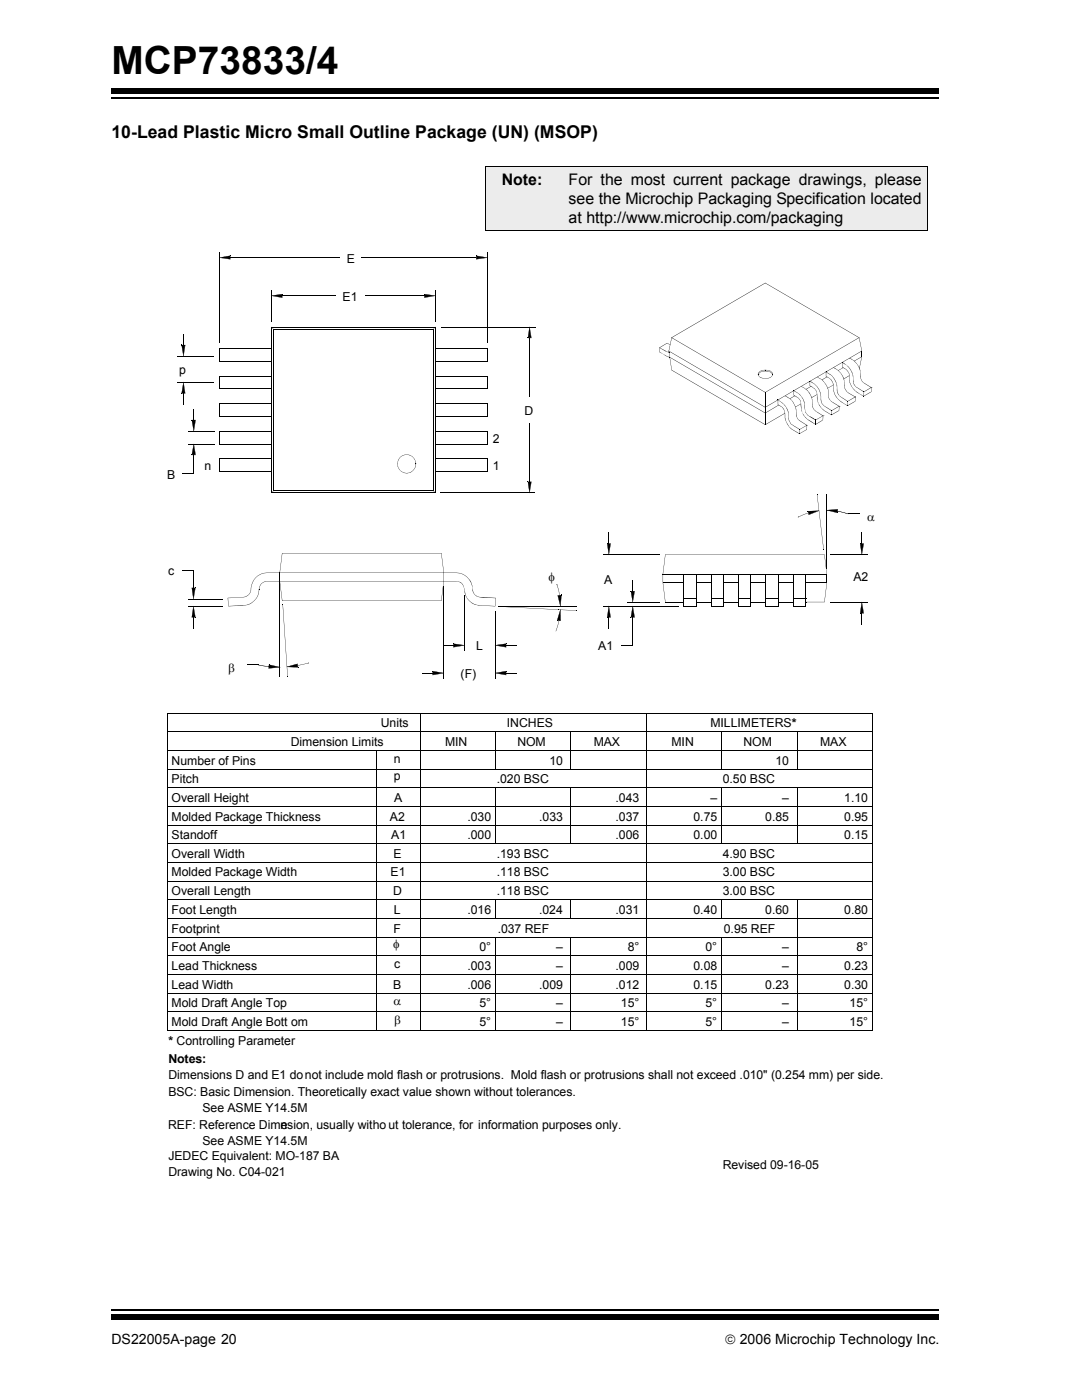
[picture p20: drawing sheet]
<svg xmlns="http://www.w3.org/2000/svg" width="216mm" height="279mm" viewBox="0 0 216 279" stroke-linecap="round" stroke-linejoin="round" font-family="sans-serif">
<defs><g id="words">
<text font-size="7.7" x="22.2" y="14.7">MCP73833/4</text>
<text font-size="3.5" x="22.2" y="27.5">10-Lead Plastic Micro Small Outline Package (UN) (MSOP)</text>
<g font-size="3.2">
<text x="100.1" y="36.8">Note:</text>
<text x="113.4" y="36.8">For the most current package drawings, please</text>
<text x="113.4" y="40.7">see the Microchip Packaging Specification located</text>
<text x="113.4" y="44.6">at http://www.microchip.com/packaging</text>
</g>
<g font-size="2.8">
<text x="22.2" y="268.1">DS22005A-page 20</text>
<text x="144.5" y="268.1">© 2006 Microchip Technology Inc.</text>
</g>
<g font-size="2.5">
<text x="69.2" y="52.5">E</text>
<text x="68.3" y="60">E1</text>
<text x="35.7" y="74.7">p</text>
<text x="104.6" y="82.8">D</text>
<text x="98.3" y="88.3">2</text>
<text x="33.4" y="95.6">B</text>
<text x="40.8" y="93.9">n</text>
<text x="98.3" y="93.9">1</text>
<text x="172.9" y="104">α</text>
<text x="33.5" y="114.8">c</text>
<text x="109.4" y="115.9">φ</text>
<text x="120.5" y="116.6">A</text>
<text x="170.2" y="116">A2</text>
<text x="95" y="129.8">L</text>
<text x="119.3" y="129.8">A1</text>
<text x="45.5" y="134.2">β</text>
<text x="91.8" y="135.4">(F)</text>
<text x="58" y="148.9">Dimension Limits</text>
<text x="75.9" y="145.2">Units</text>
<text x="88.8" y="148.9">MIN</text>
<text x="101.1" y="145.2">INCHES</text>
<text x="103.2" y="148.9">NOM</text>
<text x="118.4" y="148.9">MAX</text>
<text x="133.9" y="148.9">MIN</text>
<text x="141.6" y="145.2">MILLIMETERS*</text>
<text x="148.2" y="148.9">NOM</text>
<text x="163.5" y="148.9">MAX</text>
<text x="34.2" y="152.6">Number of Pins</text>
<text x="78.5" y="155.7">p</text>
<text x="78.5" y="152.3">n</text>
<text x="109.5" y="152.6">10</text>
<text x="154.6" y="152.6">10</text>
<text x="34.2" y="156.3">Pitch</text>
<text x="34.2" y="160.1">Overall Height</text>
<text x="78.6" y="160.1">A</text>
<text x="99" y="156.3">.020 BSC</text>
<text x="122.7" y="160.1">.043</text>
<text x="141.7" y="160.1">–</text>
<text x="144.1" y="156.3">0.50 BSC</text>
<text x="156" y="160.1">–</text>
<text x="168.3" y="160.1">1.10</text>
<text x="34.2" y="163.8">Molded Package Thickness</text>
<text x="34.2" y="167.5">Standoff</text>
<text x="77.7" y="163.8">A2</text>
<text x="78" y="167.5">A1</text>
<text x="93.2" y="167.5">.000</text>
<text x="93.2" y="163.8">.030</text>
<text x="107.5" y="163.8">.033</text>
<text x="122.7" y="163.8">.037</text>
<text x="122.7" y="167.5">.006</text>
<text x="138.3" y="167.5">0.00</text>
<text x="138.3" y="163.8">0.75</text>
<text x="152.6" y="163.8">0.85</text>
<text x="168.3" y="167.5">0.15</text>
<text x="168.3" y="163.8">0.95</text>
<text x="34.2" y="171.2">Overall Width</text>
<text x="78.4" y="171.2">E</text>
<text x="99" y="171.2">.193 BSC</text>
<text x="144.1" y="171.2">4.90 BSC</text>
<text x="34.2" y="174.9">Molded Package Width</text>
<text x="34.2" y="178.7">Overall Length</text>
<text x="77.9" y="174.9">E1</text>
<text x="78.4" y="178.7">D</text>
<text x="99" y="174.9">.118 BSC</text>
<text x="99" y="178.7">.118 BSC</text>
<text x="144.1" y="174.9">3.00 BSC</text>
<text x="144.1" y="178.7">3.00 BSC</text>
<text x="34.2" y="182.4">Foot Length</text>
<text x="78.5" y="182.4">L</text>
<text x="93.2" y="182.4">.016</text>
<text x="107.5" y="182.4">.024</text>
<text x="122.7" y="182.4">.031</text>
<text x="138.3" y="182.4">0.40</text>
<text x="152.6" y="182.4">0.60</text>
<text x="168.3" y="182.4">0.80</text>
<text x="34.2" y="189.9">Foot Angle</text>
<text x="34.2" y="186.1">Footprint</text>
<text x="78.4" y="189.2">φ</text>
<text x="78.4" y="186.1">F</text>
<text x="95.6" y="189.9">0°</text>
<text x="99.3" y="186.1">.037 REF</text>
<text x="110.9" y="189.9">–</text>
<text x="125.2" y="189.9">8°</text>
<text x="140.7" y="189.9">0°</text>
<text x="144.3" y="186.1">0.95 REF</text>
<text x="156" y="189.9">–</text>
<text x="170.8" y="189.9">8°</text>
<text x="34.2" y="197.3">Lead Width</text>
<text x="34.2" y="193.6">Lead Thickness</text>
<text x="78.4" y="197.3">B</text>
<text x="78.6" y="193.2">c</text>
<text x="93.2" y="193.6">.003</text>
<text x="93.2" y="197.3">.006</text>
<text x="107.5" y="197.3">.009</text>
<text x="110.9" y="193.6">–</text>
<text x="122.7" y="193.6">.009</text>
<text x="122.7" y="197.3">.012</text>
<text x="138.3" y="193.6">0.08</text>
<text x="138.3" y="197.3">0.15</text>
<text x="152.6" y="197.3">0.23</text>
<text x="156" y="193.6">–</text>
<text x="168.3" y="193.6">0.23</text>
<text x="168.3" y="197.3">0.30</text>
<text x="34.2" y="201">Mold Draft Angle Top</text>
<text x="78.4" y="200.7">α</text>
<text x="95.6" y="201">5°</text>
<text x="110.9" y="201">–</text>
<text x="123.8" y="201">15°</text>
<text x="140.7" y="201">5°</text>
<text x="156" y="201">–</text>
<text x="169.4" y="201">15°</text>
<text x="33.6" y="208.5">* Controlling Parameter</text>
<text x="34.2" y="204.7">Mold Draft Angle Bott om</text>
<text x="78.6" y="204.4">β</text>
<text x="95.6" y="204.7">5°</text>
<text x="110.9" y="204.7">–</text>
<text x="123.8" y="204.7">15°</text>
<text x="140.7" y="204.7">5°</text>
<text x="156" y="204.7">–</text>
<text x="169.4" y="204.7">15°</text>
<text x="33.6" y="215.4">Dimensions D and E1 do not include mold flash or protrusions. Mold flash or protrusions shall not exceed .010&quot; (0.254 mm) per side.</text>
<text x="33.6" y="212.2">Notes:</text>
<text x="33.6" y="218.7">BSC: Basic Dimension. Theoretically exact value shown without tolerances.</text>
<text x="40.4" y="222">See ASME Y14.5M</text>
<text x="33.5" y="225.3">REF: Reference Dime</text>
<text x="55.9" y="225.3">nsion, usually witho ut tolerance, for information purposes only.</text>
<text x="33.6" y="231.5">JEDEC Equivalent: MO-187 BA</text>
<text x="40.4" y="228.5">See ASME Y14.5M</text>
<text x="144.1" y="233.3">Revised 09-16-05</text>
<text x="33.6" y="234.7">Drawing No. C04-021</text>
</g>
</g></defs>
<path d="M22.2 19.6h165.1" fill="none" stroke="#000" stroke-width=".36"/>
<path d="M22.2 17.7h165.1v1h-165.1z" fill="#000"/>
<path d="M22.2 260.3h165.1v6h-165.1z" fill="#fff"/>
<path d="M22.2 261.4h165.1" fill="none" stroke="#000" stroke-width=".36"/>
<g fill="#000">
<path d="M43.8 51.4l2.1 .4zM45.9 51l.1 .8zM54.1 59l2.2 .4zM56.2 58.7l.1 .7zM84.6 59.4l2.2-.3zM84.6 58.7v.7zM95 51.7l2.2-.3zM94.9 51l.1 .8zM133.8 67.4l18.8-10.9-18.7 10.9 18.7 10.9zM36.2 78.5h.8zM36.2 68.8l.8 .1zM36.6 76.3l.4 2.2z"/>
<path d="M36.9 68.9l-.3 2.2zM54.1 65.2l.5 .6zM86.8 65.2l-.4 .6zM105.3 67.4l.7 .1zM105.6 65.3l.4 2.1zM131.5 69.4l1.5-.9zM133 68.5l.6 .3zM133.4 70l19.2 11.3zM131.5 69.4l1.6 .8h.3a1.27 1.27 0 0 1-1.2-.4l-.7-.4 .1 .9 2 1-2.1-1zM133.9 73.8l18.7 11zM133.9 67.4l-.6 2.6 .6 3.9-.6-3.9zM152.6 78.3l18.8-10.9z"/>
<path d="M151.2 74.4l.4-.4 1-.2-1 .3-.3 .3v.6l.4 .3 .6 .2 1.4-.2 .3-.5v-.4l-.4-.3-1-.2a1.08 1.08 0 0 1 1.5 .9 1.47 1.47 0 0 1-1.8 .8l-.3-.1a.96 .96 0 0 1-.9-.8zM151.6 74.3a1.92 1.92 0 0 1 2.5 .5l-.5-.5-.9-.2-1.1 .2-.4 .5zM155.1 79.8a3.7 3.7 0 0 1 2.2 3.9l.5 .9 1.6 1.1 1.5-.8-1.5 .8-1.4-.9a2.15 2.15 0 0 1-.8-2.3v.1a3.7 3.7 0 0 0-2-2.7zM156.6 79a3.6 3.6 0 0 1 2.2 3.7l.3 .9 1.8 1.3v.8l-1.5 .9-1.4-.8a3.8 3.8 0 0 1-1.5-3.5l-.1-.4 .2 .8a2.82 2.82 0 0 0 .4 1.9l.8 1 1.6 .9 1.4-.8 .1-.8-1.2-.8a1.95 1.95 0 0 1-1-2.1l-.1-.7-.6-1.1zM157.5 79.5l1-.5zM158.3 77.9a3.8 3.8 0 0 1 2.3 4.1l.6 1 1.4 .8 1.5-.8-1.5 .9-1.2-.8a2.28 2.28 0 0 1-1-2.4l-.2-.9-.5-.8zM159.8 77.1a3.7 3.7 0 0 1 2.3 4l.1 .4a4.7 4.7 0 0 0 1.9 1.5v.8l-1.5 1-.2-.2a4 4 0 0 1-2.7-4.2l-.1-.4 .2 1.8 .4 .9 .7 .8 1.7 1.2 1.4-.9 .1-.7-1.4-1a1.7 1.7 0 0 1-.8-1.7l-.1-1-.4-.9-.6-.7zM160.7 77.7l1-.5zM161.5 76.1a3.8 3.8 0 0 1 2.3 4l.5 .9 1.5 .9 1.5-.8-1.5 .9-1.2-.8a1.76 1.76 0 0 1-.9-2l-.2-.8-.4-.9-.6-.7zM161.8 79.4l1.1-.6zM161.5 76.1v.9l.9 .5 .4 .6-.6-.7-.7-.4zM163 75.2a3.8 3.8 0 0 1 2.2 4.1l.5 .7 1.7 1.1-.1 .8-1.5 .9-1.4-.8a3.8 3.8 0 0 1-1.5-3.6l-.1-.3 .2 1.9 .6 1.2 .8 .7 1.4 .9 1.5-.9v-.8l-1.7-1.1a1.75 1.75 0 0 1-.4-1.7l-.2-.7-.4-.9-.7-.8z"/>
<path d="M163.9 75.8l1-.6zM164.7 74.2a3.7 3.7 0 0 1 2.3 4l.5 .9 1.5 1 1.6-.9-1.6 .9-1.4-.9-.6-.7-.2-1.9-.4-.8-.5-.7zM165 77.4l1.1-.6zM164.7 74.2v.9l1 .6 .3 .6-.5-.6-.8-.6zM166.2 73.3a3.6 3.6 0 0 1 2.2 3.8l.1 .5 .5 .6 1.6 1-.1 .9-1.5 .9-1.4-.9a3.9 3.9 0 0 1-1.5-3.6v-.2l.3 2.3 .4 .7 .7 .7 1.5 .9 1.5-.8v-.9l-1.4-.8-.6-.8-.2-1.5-.5-1.3-.6-.8zM167.1 73.9l1-.6zM167.9 72.3l1.2 .8 .6 .8a5.5 5.5 0 0 1 .5 2.7l.5 .6 1.6 1 1.4-.8-1.5 .8-1.5-.9-.5-.7-.1-1.6-.3-.8-.9-1.2zM168.2 75.6l1.1-.6zM167.9 72.3v.9l.8 .5 .5 .7-.5-.7-.8-.4zM169.4 71.4a3.8 3.8 0 0 1 2.3 4l.4 .9 1.7 1v.9l-1.6 .9-1.4-.8a3.9 3.9 0 0 1-1.5-3.7l-.1-.2 .2 .2a3.6 3.6 0 0 0 .4 2.5l1.1 1.1 1.3 .8 1.5-.8v-.9l-1.4-.8a1.49 1.49 0 0 1-.7-1.2l-.1-1.1-.5-1.3-.6-.7zM170.3 72l1.6-.8zM152.6 56.5l18.7 10.9z"/>
<path d="M171.8 71.2l-.4 2.3zM171.8 70l.1 1.2zM171.3 67.4l.5 2.7zM172.2 78.2v.9zM38.2 83.8h.8zM38.2 90.8h.8zM38.6 88.6l.4 2.2zM39 83.8l-.4 2.3zM54.1 98.3l.5-.4zM79.8 91.2a1.83 1.83 0 0 1 2-.4 1.83 1.83 0 0 1 1.1 1.8l-.2-.7-.3-.6-.6-.4-.7-.1-.7 .1-.6 .4-.4 .6-.1 .7 .1 .7 .4 .6 .6 .4 .7 .1 .7-.1 .6-.4 .3-.6 .2-.7a1.61 1.61 0 0 1-.8 1.5 1.88 1.88 0 0 1-2.5-.3 1.88 1.88 0 0 1 .2-2.6zM86.3 97.9l.5 .4zM105.3 96.1l.7 .1z"/>
<path d="M105.9 96.2l-.3 2.1zM152.6 81.3l19.3-11.2zM152.6 82.4l2.7-1.5zM152.6 84.7l3.9-2.2zM133.6 71.3l19 11.1zM155.1 79.8v.9l.9 .6 .4 .6-.5-.6-.8-.5zM158.6 81.2l1.1-.6zM159.4 85.7v.9zM158.2 78l.1 .8 1 .7 .3 .5-.5-.6-.9-.5zM162.6 83.8v.9zM165.8 81.9v.9zM169 80.1v.9z"/>
<path d="M38.2 117.3l.4 2.3zM38.2 117.3l.7 .1zM52.2 116.4l.5-.3 .6-.1h37.6a1.72 1.72 0 0 1 1.8 1.8l.5 1.6a3.3 3.3 0 0 0 1.9 1.3l3.6 .3 .1-1.6a9.1 9.1 0 0 1-3.9-.5l-.4-.5 1 .7 3.4 .2-.2 1.7-2.7-.1a3.3 3.3 0 0 1-3.4-3.2l-.2-.7-.3-.5-.6-.4-.6-.1h-37.6l-.6 .1-.5 .4-.6 1.2 .2-.8zM55.8 114.3v1.7zM56.2 110.4h31.8a23 23 0 0 1 0 9.5h-31.8l-.4-3.9 .5 3.9h31.7l.5-3.9v-1.7l-.5-3.9zM56.2 110.4l-.4 3.9zM45.4 119.3l3.4-.2 .8-.4 .3-.6a3.5 3.5 0 0 1 3.4-3.8h37.6a3.6 3.6 0 0 1 3.5 3.7l.2 .5-.3-.4-.2-1.3a3.5 3.5 0 0 0-1.4-1.9l-.5-.3-1.3-.3h-37.6l-1.2 .3-1 .6-.7 1-.3 1a1.74 1.74 0 0 1-1.6 2l-3 .1 .1 1.6 4.2-.3-1.1 .2-3.1 .2zM111.2 118.9l.5 2.1zM111 116.7l.4 1 .1 1.1zM111.2 118.8l.8-.1zM121.1 108.5h.7zM121.7 108.5l-.3 2.2z"/>
<path d="M125.8 118h.8zM126.5 118l-.3 2.2zM132.1 116.2l.6 4zM161.1 102l.1 .8zM159.2 103.1l2-.8zM161.3 102.7l2-.8zM162.9 98.8l1.4 10.8zM132.6 110.7h31.8l.5 3.9-.5-3.9h-31.8l-.5 3.9v1.6v-1.6zM164.8 114.6l.1 1.6zM164.9 101.8l2.1 .5zM167 101.6l-.1 .7zM164.9 101.8l2.1-.2z"/>
<path d="M164.9 101.8a10.5 10.5 0 0 1 4.2 .8 15.2 15.2 0 0 0-4.2-.8zM167 102l2.1 .5zM171.5 108.5h.8zM172.2 108.5l-.3 2.2zM38.5 121l-.3 2.2zM38.2 123.2h.7zM51.6 117.7a2.84 2.84 0 0 1-1.9 2.8l1.4-1.1 .3-.5zM51.5 132.7l4.3 .5-3.3-.3zM51.5 132.7l2.1 .4zM53.6 133.4l2.2-.3zM53.6 132.7v.7zM53.7 132.6l2.1 .5z"/>
<path d="M56.3 120.6l1.1 14.5zM57.2 133.1l2.1-.6zM59.4 132.8l2.1-.4zM59.3 132.5l.1-.1 .1 .8zM86.3 134.7l2.2-.4zM86.3 133.9v.8zM90.4 129.1l2.2-.3zM90.4 128.5v.7zM99.4 121l12 .7zM98.7 128.8l2.2 .3zM98.7 134.3l2.2 .4zM100.9 128.5v.7z"/>
<path d="M100.9 133.9v.8zM111.4 123.8l-.5 2.2zM111.1 123.8l.7 .1zM111.7 121.7l.1 2.2zM111.7 121.7l-.6 2.1zM121.1 123.2h.7zM121.4 121l.4 2.2zM125.8 123.2h.8zM126.1 121l.4 2.2zM164.8 116.2l-.4 3.9zM171.5 122.4h.8zM171.8 120.1l.4 2.3z"/>
<path d="M22.2 262.4h165.1v1h-165.1z"/>
</g>
<g fill="none" stroke="#000" stroke-width=".2">
<path d="M43.8 50.3v18M45.9 51.4h21.8M54.1 57.9v6.3M56.2 59h10.7M72.1 51.4h22.9M72.7 59h11.9M86.8 57.9v6.3M97.2 50.3v18M35.4 76.3h7.3M35.4 71.1h7.3M36.6 66.7v2.2M36.6 78.5v2.2"/>
<path d="M54.2 69.5h-10.4v2.6h10.3M54.2 75h-10.4v2.6l10.3-.1M86.8 69.5h10.4v2.6h-10.4M86.8 75h10.4v2.6l-10.4-.1M88 65.3h18.7M105.6 67.4v11.7M152.6 78.3v6.5M36.4 94.6h2.3M37.5 86.1h5.2M37.5 88.6h5.2M38.6 81.6v2.2M38.6 90.8v3.8"/>
<path d="M43.8 83.1h10.3M43.8 86.1h10.4M43.8 91.6h10.4M43.8 86v2.6h10.3M43.8 91.6v2.5h10.3M54.1 98.4h32.7M54.1 98.4v-33.1h32.7v33.1M54.2 80.5h-10.4v2.6M54.6 97.9h31.8M86.3 97.9l.1-32.1h-31.8v32.1M86.8 80.5h10.4v2.6M86.8 86.1h10.4"/>
<path d="M86.8 91.6h10.4M86.8 83.1h10.4M87.9 98.4h18.8M97.2 86v2.6h-10.4M97.2 91.6v2.5h-10.4M105.6 84.5v11.7M164.9 98.6v15M36.4 113.8h2.2M37.5 119.6h6.9M38.6 113.8v3.5M55.8 116v19.1M88.5 117.1v18.3"/>
<path d="M92.6 118.8v11.1M120.3 110.7h11.3M121.4 106.3v2.2M126.2 115.8v2.2M132.1 116.3h4.1M132.2 114.6h32.7M136.3 119.3h2.6M136.4 114.6v6.4M138.8 116.3h3M138.9 114.6v6.4h-2.5M141.8 119.3h2.6M141.8 114.6v6.4h2.6l-.1-6.4"/>
<path d="M144.3 116.3h3M147.2 119.3h2.6M147.2 114.6v6.4h2.6l-.1-6.4M149.7 116.3h3M152.7 119.3h2.5M152.7 114.6v6.4h2.5v-6.4M155.2 116.3h3M158.2 119.3h2.6M158.2 114.6v6.4h2.5l-.1-6.4M160.7 116.3h4.2M161.1 102h2.2M165.4 110.7h7.6"/>
<path d="M169.1 102.6h2.2M171.8 106.3v2.2M37.5 121h6.9M38.6 123.2v2.2M49.3 132.7h2.2M57.2 133.1h2.2M84.1 134.3h2.2M88.2 128.8h2.2M98.7 122.1v13.3M99.4 121h15.5M100.9 128.8h2.2M100.9 134.3h2.2"/>
<path d="M120.3 121h15M121.4 123.2v2.2M125.1 120.2h6.5M126.2 123.2v5.6l-2.3-.1M132.7 120.2h3.5M138.8 120.2h3M144.3 120.2h3M149.7 120.2h3M155.2 120.2h3M160.7 120.2h3.7M165.4 120.2h7.6M171.8 122.4v2.2"/>
<path d="M33.4 142.4h140.6M33.4 146.1h140.6M33.4 149.8h140.6M33.4 153.6h140.6M33.4 157.2h140.6M33.4 142.3v63.4h140.6v-63.4M75.1 149.8v55.9M83.8 142.3v63.4M98.8 146v7.5M98.8 157.2v11.2M113.8 146v7.5M113.8 157.2v11.2"/>
<path d="M128.9 142.3v63.4M143.9 146v7.6M143.9 157.2v11.2M158.9 146v7.6M158.9 157.2v11.2M33.4 168.4h140.6M33.4 172.1h140.6M33.4 175.9h140.6M33.4 179.6h140.6M33.4 161h140.6M33.4 164.7h140.6M98.8 179.6v3.7"/>
<path d="M113.8 179.6v3.7M143.9 179.6v3.7M158.9 179.6v26.1M33.4 183.3h140.6M33.4 198.2h140.6M33.4 194.5h140.6M33.4 187.1h140.6M33.4 190.7h140.6M98.8 187v18.7M113.8 187v18.7M143.9 187v18.7M33.4 201.9h140.6"/>
</g>
<g fill="#000">
<path d="M43.8 51.4l2.1-.4v.7zM54.1 59l2.2-.3v.7zM84.6 58.7l2.2 .3-2.2 .4zM95 51l2.2 .4-2.2 .3zM36.6 76.3l.3 2.2h-.7zM36.2 68.9h.7l-.3 2.2zM105.6 65.3l.3 2.1h-.6zM38.2 83.8h.8l-.4 2.3zM38.6 88.6l.4 2.2h-.8zM105.3 96.2h.6l-.3 2.1zM38.2 117.3h.7l-.3 2.2zM111.2 118.9l.8-.2-.3 2.3z"/>
<path d="M121.1 108.5h.7l-.4 2.2zM125.8 118h.7l-.3 2.1zM161.1 102l2.2-.1-2 .8zM164.9 101.8l2.1-.2v.7zM171.5 108.5h.7l-.4 2.2zM38.6 121l.3 2.2h-.7zM53.6 132.7l2.2 .4-2.2 .3zM57.2 133.1l2.1-.6 .1 .7zM86.3 133.9l2.2 .4-2.2 .4zM90.4 128.5l2.2 .3-2.2 .4zM98.7 128.8l2.2-.3v.7zM98.7 134.3l2.2-.4v.8z"/>
<path d="M111.7 121.7l.1 2.2-.7-.1zM121.4 121l.4 2.2h-.7zM126.2 121l.3 2.2h-.7zM171.8 120.1l.4 2.3h-.7z"/>
</g>
<path d="M43.8 51.2h2.1M95 51.2h2.2M38.4 83.8v2.3M38.4 88.6v2.2M38.8 117.3v2.3M38.8 121v2.2M86.3 134.1h2.2M98.7 134.1h2.2" fill="none" stroke="#000" stroke-width=".44"/>
<path d="M54.1 58.9h2.2M84.6 58.9h2.2M105.4 65.3v2.1M105.4 96.2v2.1M121.2 108.5v2.2M171.7 108.5v2.2M90.4 128.6h2.2M98.7 128.6h2.2M121.2 121v2.2M171.7 120.1v2.3" fill="none" stroke="#000" stroke-width=".38"/>
<path d="M36.4 68.9v2.2M36.4 76.3v2.2M126 118v2.1M126 121v2.2" fill="none" stroke="#000" stroke-width=".42"/>
<path d="M111.4 121.8h3.5" fill="none" stroke="#000" stroke-width=".23"/>
<path d="M111.9 118.7v2.3" fill="none" stroke="#000" stroke-width=".28"/>
<path d="M96.9 33.3h87.9v12.7h-87.9z" fill="#ececec"/>
<path d="M96.8 33.3h88.2M96.9 33.4v12.5M184.8 33.4v12.5M96.8 46h88.2" fill="none" stroke="#000" stroke-width=".2"/>
<use href="#words"/>
</svg>
